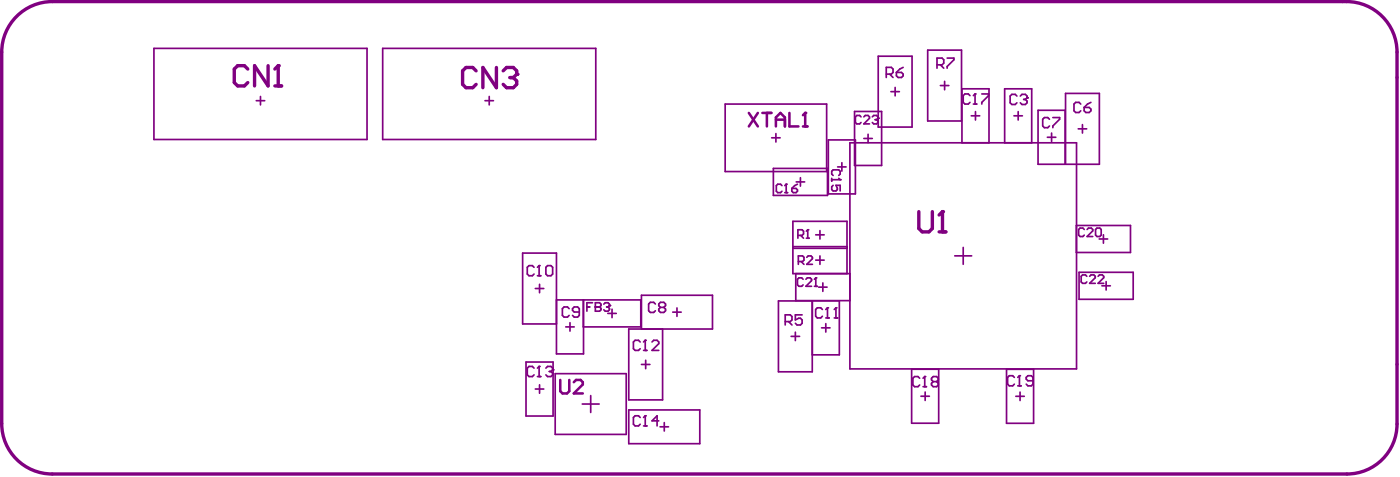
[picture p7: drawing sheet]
<svg xmlns="http://www.w3.org/2000/svg" width="276mm" height="94mm" viewBox="0 0 276 94" stroke-linecap="round" stroke-linejoin="round" font-family="sans-serif">
<g fill="none" stroke="#800080" stroke-width=".33">
<path d="M30.3 9.5h41.9v17.9h-41.9zM50.4 19.8h1.7M51.3 19v1.6M75.3 9.5h41.9v17.9h-41.9zM95.4 19.8h1.7M96.3 19v1.6M172.8 11.1h6.7v13.9h-6.7zM175.3 18h1.7M176.2 17.2v1.7M182.6 9.9h6.6v13.9h-6.6zM185.1 16.8h1.6M185.9 16v1.7"/>
<path d="M209.7 18.4h6.7v13.9h-6.7zM142.7 20.5h20v13.2h-20zM151.9 27.1h1.6M152.2 33.1h10.6v5.3h-10.6zM152.7 26.3v1.6M156.7 35.8h1.7M157.5 35v1.6M163 27.5h5.3v10.6h-5.3zM164.8 32.8h1.7M165.7 32v1.7M167.3 28.1h44.6v44.5h-44.6zM168.2 21.9h5.3v10.7h-5.3z"/>
<path d="M170 27.2h1.7M170.8 26.4v1.7M189.3 28.1v-10.6h5.3v10.6M191.1 22.8h1.7M192 22v1.6M197.7 28.1v-10.6h5.3v10.6M199.5 22.8h1.7M200.4 22v1.6M204.3 21.7h5.3v10.6h-5.3zM206.1 27h1.7M206.5 23.5l-.3-.4h-.7l-.3 .4v1.3l.3 .3h.7l.3-.3M207 26.2v1.6"/>
<path d="M207.2 23.1h1.3v.4l-1.3 1.3v.3M212.2 25.3h1.7M213 24.5v1.7M105.4 56.8h1.6M106.2 55.9v1.7M109.5 59h16.6v5.3h-11.3v-5.3M114.8 59v10.6h-5.3v-19.8h-6.6v13.9h6.6M156 48.5h10.7M156 48.9h10.7M156.6 53.8v5.3h10.7M159.9 59.2v13.9h-6.7v-13.9h12v10.6h-5.3M160.5 51.2h1.7"/>
<path d="M160.5 46.2h1.7M161.1 56.5h1.7M161.4 45.4v1.6M161.4 50.3v1.7M161.9 55.7v1.6M166.7 53.8v-10.3h-10.7v10.3h11.3M187.9 50.3h3.3M189.6 48.7v3.3M211.8 44.4h10.7v5.3h-10.7zM212.4 53.6h10.6v5.3h-10.6zM213.4 45.1l-.3-.2h-.5l-.3 .2v1.2l.3 .2h.5l.3-.2M213.9 45.1l.3-.2h.6l.3 .2v.3l-1.2 1.1h1.2"/>
<path d="M215.6 45.1l.3-.2h.5l.3 .2v1.2l-.3 .2h-.5l-.3-.2zM216.3 47h1.7M216.9 56.2h1.6M217.2 46.2v1.6M217.7 55.4v1.7M103.5 71.2h5.3v10.6h-5.3zM105.4 76.5h1.6M106.2 75.7v1.7M109.3 73.5h13.9v12h-13.9zM111.3 64.3h1.7M112.2 63.5v1.6M114.6 79.5h3.3"/>
<path d="M116.3 77.8v3.3M119.6 61.7h1.7M120.4 60.8v1.7M126.2 71.7h1.7M126.2 64.7v-6.6h14v6.6h-16.5v14h6.7v-14M127.1 70.9v1.6M132.4 61.4h1.7M133.2 60.6v1.6M155.7 66.2h1.7M156.5 65.3v1.7M161.7 64.5h1.6M162.5 63.7v1.6"/>
<path d="M179.4 72.6h5.3v10.7h-5.3zM181.2 78h1.7M182.1 77.1v1.7M198.1 72.7h5.3v10.6h-5.3zM199.6 74.2l-.3-.3h-.7l-.3 .3v1.4l.3 .3h.7l.3-.3M199.9 78h1.7M200.3 75.9h.7M200.6 73.9v2M200.7 77.1v1.7M123.7 80.6h14v6.7h-14zM129.9 84h1.7M130.7 83.1v1.7"/>
</g>
<circle cx="200.6" cy="73.9" r=".17" fill="#800080"/>
<path d="M200.1 18.9l-.3-.3h-.7l-.3 .3v1.3l.3 .4h.7l.3-.4M200.8 18.9l.3-.3h.7l.3 .3v.3M200.6 73.9l-.3 .3M203.3 74.9h-1l-.3-.3v-.4l.3-.3h.7l.3 .3v1.4l-.3 .3h-.7l-.3-.3" fill="none" stroke="#800080" stroke-width=".33"/>
<circle cx="202.1" cy="19.2" r=".17" fill="#800080"/>
<g fill="none" stroke="#800080" stroke-width=".33">
<path d="M184.4 12.8h1l.3-.4v-.6l-.3-.4h-1v2M185.1 12.8l.6 .6M186.4 11.4h1.3v.4l-1.3 1.3v.3M201.5 19.6h.3M201.8 19.6l.3 .3v.3l-.3 .4h-.7l-.3-.4M202.1 19.2l-.3 .4M157 46.3h.9l.2-.3v-.5l-.2-.3h-.9v1.7M157.1 51.5h.8l.3-.3v-.6l-.3-.3h-.8v1.7M157.6 46.3l.5 .6M157.7 51.5l.5 .5M158.7 46.9h.5M158.8 50.6l.3-.3h.5l.3 .3v.3l-1.1 1.1h1.1"/>
<path d="M159 45.2v1.7"/>
</g>
<circle cx="159" cy="45.2" r=".17" fill="#800080"/>
<path d="M159 45.2l-.3 .3M105.1 72.4l-.3-.3h-.7l-.3 .3v1.3l.3 .4h.7l.3-.4M105.8 74.1h.6M106.1 72.1v2M112 60.7l-.3-.3h-.7l-.3 .3v1.3l.3 .4h.7l.3-.4M114 61.4h-1l-.3-.3v-.4l.3-.3h.7l.3 .3v1.3l-.3 .4h-.7l-.3-.4" fill="none" stroke="#800080" stroke-width=".33"/>
<circle cx="106.1" cy="72.1" r=".17" fill="#800080"/>
<path d="M106.1 72.1l-.3 .3M107.4 72.4l.4-.3h.6l.4 .3v.4" fill="none" stroke="#800080" stroke-width=".33"/>
<circle cx="108.8" cy="72.8" r=".17" fill="#800080"/>
<path d="M105.1 52.6l-.3-.3h-.7l-.3 .3v1.3l.3 .3h.7l.3-.3M105.8 54.2h.6M106.1 52.3v1.9M108.1 73.1h.3M108.4 73.1l.4 .3v.3l-.4 .4h-.6l-.4-.4M108.8 72.8l-.4 .3" fill="none" stroke="#800080" stroke-width=".33"/>
<circle cx="106.1" cy="52.3" r=".17" fill="#800080"/>
<path d="M163.7 35.1v.5M163.7 35.4h1.6M164 34.5l-.3-.3v-.5l.3-.3h1.1l.2 .3v.5l-.2 .3M212.7 20.5l-.3-.4h-.7l-.3 .4v1.3l.3 .3h.7l.3-.3M213.4 21.1h1l.3 .4v.3l-.3 .3h-.7l-.3-.3zM214.7 20.1l-.7 .4-.6 .6M106.1 52.3l-.3 .3M107.4 52.6l.4-.3h.6l.4 .3v1.3l-.4 .3h-.6l-.4-.3z" fill="none" stroke="#800080" stroke-width=".33"/>
<circle cx="165.3" cy="35.4" r=".17" fill="#800080"/>
<path d="M164 36.5l-.3 .2v.6l.3 .3h.5l.3-.3-.3-.8h.8v1.1M165.1 35.1l.2 .3M158.1 54.9l-.3-.2h-.6l-.3 .2v1.1l.3 .3h.6l.3-.3M158.6 54.9l.3-.2h.5l.3 .2v.3l-1.1 1.1h1.1M160.3 56.3h.5M160.5 54.7v1.6" fill="none" stroke="#800080" stroke-width=".33"/>
<circle cx="160.5" cy="54.7" r=".17" fill="#800080"/>
<path d="M174.4 14.6h1l.3-.4v-.6l-.3-.3h-1v1.9M175.1 14.6l.6 .6M176.4 14.2h1l.3 .4v.3l-.3 .3h-.7l-.3-.3zM177.7 13.3l-.6 .3-.7 .6M160.5 54.7l-.2 .2M213.9 54.4l-.3-.3h-.5l-.3 .3v1.1l.3 .2h.5l.3-.2M214.4 54.4l.3-.3h.6l.2 .3v.2l-1.1 1.1h1.1M216.1 54.4l.3-.3h.5l.3 .3v.2l-1.1 1.1h1.1M161.9 60.9l-.4-.3h-.6l-.4 .3v1.3l.4 .3h.6l.4-.3M162.5 62.5h.7M162.8 60.6v1.9" fill="none" stroke="#800080" stroke-width=".33"/>
<path d="M110.3 74.7v2.3l.4 .4h.9l.4-.4v-2.3M112.9 75.2l.5-.5h.9l.4 .5v.4l-1.8 1.8h1.8" fill="none" stroke="#800080" stroke-width=".5"/>
<circle cx="162.8" cy="60.6" r=".17" fill="#800080"/>
<path d="M162.8 60.6l-.3 .3M164.2 62.5h.6M164.5 60.6v1.9" fill="none" stroke="#800080" stroke-width=".33"/>
<circle cx="164.5" cy="60.6" r=".17" fill="#800080"/>
<path d="M126 67.3l-.3-.4h-.7l-.3 .4v1.3l.3 .3h.7l.3-.3M126.7 68.9h.6M127 66.9v2M164.5 60.6l-.3 .3" fill="none" stroke="#800080" stroke-width=".33"/>
<circle cx="127" cy="66.9" r=".17" fill="#800080"/>
<path d="M116.6 59.6h-1.1v1.6M117.2 59.6v1.6h.8l.3-.3v-.2l-.3-.3h-.8M129 59.8l-.4-.3h-.6l-.3 .3v1.3l.3 .4h.6l.4-.4M115.5 60.4h.6M127 66.9l-.3 .4M128.3 67.3l.3-.4h.7l.3 .4v.3l-1.3 1.3h1.3M130 60.5l-.4-.4v-.3l.4-.3h.6l.4 .3v.3l-.4 .4M130 60.5l-.4 .3v.3l.4 .4h.6l.4-.4v-.3l-.4-.3M130 60.5h.6" fill="none" stroke="#800080" stroke-width=".33"/>
<circle cx="117.2" cy="60.4" r=".17" fill="#800080"/>
<path d="M117.2 59.6h.8l.3 .2v.3l-.3 .3h-.8M118.8 59.8l.3-.2h.6l.2 .2v.3" fill="none" stroke="#800080" stroke-width=".33"/>
<circle cx="119.9" cy="60.1" r=".17" fill="#800080"/>
<path d="M119.4 60.4h.3M119.7 60.4l.2 .3v.2l-.2 .3h-.6l-.3-.3M119.9 60.1l-.2 .3M181 74.4l-.3-.3h-.7l-.3 .3v1.3l.3 .4h.7l.3-.4M181.7 76.1h.6M182 74.1v2" fill="none" stroke="#800080" stroke-width=".33"/>
<circle cx="182" cy="74.1" r=".17" fill="#800080"/>
<path d="M182 74.1l-.3 .3M183.7 75.1l-.4-.4v-.3l.4-.3h.6l.3 .3v.3l-.3 .4M183.7 75.1l-.4 .3v.3l.4 .4h.6l.3-.4v-.3l-.3-.3M183.7 75.1h.6" fill="none" stroke="#800080" stroke-width=".33"/>
<path d="M180.8 41.6v3.4l.7 .6h1.3l.7-.6v-3.4M184.8 45.6h1.3M185.5 41.6v4" fill="none" stroke="#800080" stroke-width=".66"/>
<circle cx="185.5" cy="41.6" r=".33" fill="#800080"/>
<path d="M185.5 41.6l-.7 .7" fill="none" stroke="#800080" stroke-width=".66"/>
<path d="M169.5 23l-.3-.3h-.6l-.3 .3v1.1l.3 .3h.6l.3-.3M170 23l.3-.3h.5l.3 .3v.3l-1.1 1.1h1.1M171.7 23l.2-.3h.6l.3 .3v.3" fill="none" stroke="#800080" stroke-width=".33"/>
<circle cx="172.8" cy="23.3" r=".17" fill="#800080"/>
<path d="M172.2 23.5h.3M172.5 23.5l.3 .3v.3l-.3 .3h-.6l-.2-.3M172.8 23.3l-.3 .2M154.5 63.3h1l.4-.4v-.6l-.4-.4h-1v2M155.2 63.3l.7 .6M157.9 61.9h-1.4v1l.7-.3h.3l.4 .3v.7l-.4 .3h-.6l-.4-.3" fill="none" stroke="#800080" stroke-width=".33"/>
<path d="M147.4 22.2l1.7 2.7M149.1 22.2l-1.7 2.7M150 22.2h1.8M150.9 22.2v2.7M152.7 24.9v-1.8l.9-.9 .9 .9v1.8M152.7 23.5h1.8M155.4 22.2v2.7h1.7M158 24.9h.9M158.5 22.2v2.7" fill="none" stroke="#800080" stroke-width=".5"/>
<circle cx="158.5" cy="22.2" r=".25" fill="#800080"/>
<path d="M158.5 22.2l-.5 .5" fill="none" stroke="#800080" stroke-width=".5"/>
<path d="M153.9 36.5l-.3-.3h-.5l-.3 .3v1.1l.3 .3h.5l.3-.3M154.4 37.9h.6M154.7 36.2v1.7" fill="none" stroke="#800080" stroke-width=".33"/>
<circle cx="154.7" cy="36.2" r=".17" fill="#800080"/>
<path d="M154.7 36.2l-.3 .3M155.8 37.1h.9l.2 .2v.3l-.2 .3h-.6l-.3-.3zM156.9 36.2l-.5 .3-.6 .6M126 82.1l-.3-.3h-.7l-.3 .3v1.4l.3 .3h.7l.3-.3M126.7 83.8h.6M127 81.8v2" fill="none" stroke="#800080" stroke-width=".33"/>
<circle cx="127" cy="81.8" r=".17" fill="#800080"/>
<path d="M127 81.8l-.3 .3M129.6 82.8h-1.3l1-1v2" fill="none" stroke="#800080" stroke-width=".33"/>
<path d="M93.7 13.9l-.7-.6h-1.3l-.7 .6v2.7l.7 .7h1.3l.7-.7M97.7 13.3v4l-2.7-4v4M99 13.9l.7-.6h1.3l.7 .6v.7" fill="none" stroke="#800080" stroke-width=".66"/>
<circle cx="101.7" cy="14.6" r=".33" fill="#800080"/>
<path d="M48.8 13.6l-.7-.7h-1.3l-.7 .7v2.6l.7 .7h1.3l.7-.7M52.8 12.9v4l-2.7-4v4M54.1 16.9h1.3M54.8 12.9v4M100.4 15.3h.6M101 15.3l.7 .6v.7l-.7 .7h-1.3l-.7-.7M101.7 14.6l-.7 .7" fill="none" stroke="#800080" stroke-width=".66"/>
<circle cx="54.8" cy="12.9" r=".33" fill="#800080"/>
<path d="M54.8 12.9l-.7 .7" fill="none" stroke="#800080" stroke-width=".66"/>
<path d="M190.9 18.8l-.3-.3h-.7l-.3 .3v1.3l.3 .4h.7l.3-.4M191.9 18.5v2M191.6 20.5h.6" fill="none" stroke="#800080" stroke-width=".33"/>
<circle cx="191.9" cy="18.5" r=".17" fill="#800080"/>
<path d="M191.9 18.5l-.3 .3M193.2 18.5h1.4v.3l-1.4 1.3v.4" fill="none" stroke="#800080" stroke-width=".33"/>
<path d="M2.9 3.7a10 10 0 0 1 7.4-3.4h254.7a10 10 0 0 1 9.9 10v73.1a9.8 9.8 0 0 1-9.8 9.8h-254.8a9.9 9.9 0 0 1-10-9.9v-73a9.9 9.9 0 0 1 2.6-6.6z" fill="none" stroke="#800080" stroke-width=".66"/>
</svg>
